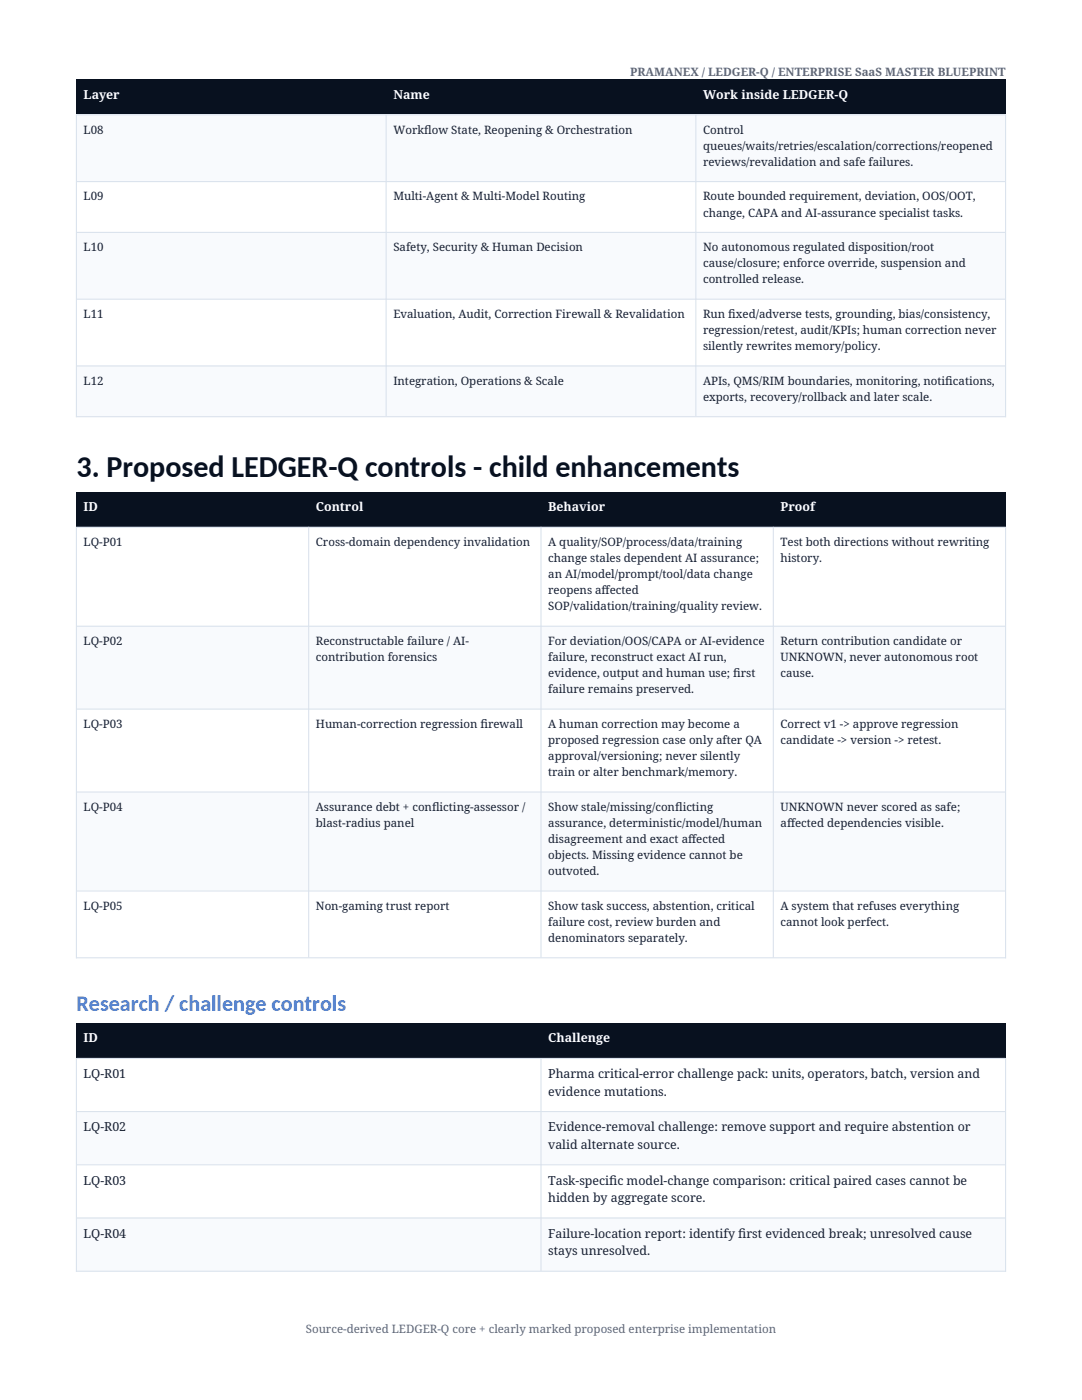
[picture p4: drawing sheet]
<svg xmlns="http://www.w3.org/2000/svg" width="216mm" height="279mm" viewBox="0 0 216 279" stroke-linecap="round" stroke-linejoin="round" font-family="sans-serif">
<defs><g id="words">
<text font-size="6" fill="#08111f" x="15.3" y="95.3">3. Proposed LEDGER-Q controls - child enhancements</text>
<text font-size="4.4" fill="#3b82f6" x="15.3" y="201.8">Research / challenge controls</text>
<g font-size="2.5" fill="#fff">
<text x="16.7" y="19.7">Layer</text>
<text x="78.5" y="19.7">Name</text>
<text x="140.3" y="19.7">Work inside LEDGER-Q</text>
<text x="16.7" y="102">ID</text>
<text x="63" y="102">Control</text>
<text x="109.4" y="102">Behavior</text>
<text x="155.8" y="102">Proof</text>
<text x="16.7" y="208">ID</text>
<text x="109.4" y="208">Challenge</text>
</g>
<g font-size="2.5" fill="#172033">
<text x="16.7" y="215.2">LQ-R01</text>
<text x="109.4" y="215.2">Pharma critical-error challenge pack: units, operators, batch, version and</text>
<text x="109.4" y="218.7">evidence mutations.</text>
<text x="16.7" y="225.8">LQ-R02</text>
<text x="109.4" y="225.8">Evidence-removal challenge: remove support and require abstention or</text>
<text x="109.4" y="229.3">valid alternate source.</text>
<text x="16.7" y="236.4">LQ-R03</text>
<text x="109.4" y="236.4">Task-specif</text>
<text x="109.4" y="239.9">hidden by aggregate score.</text>
<text x="121.6" y="236.4">ic model-change comparison: critical paired cases cannot be</text>
<text x="16.7" y="247.1">LQ-R04</text>
<text x="109.4" y="247.1">Failure-location report: identify f</text>
<text x="109.4" y="250.5">stays unresolved.</text>
<text x="147.3" y="247.1">irst evidenced break; unresolved cause</text>
</g>
<g font-size="2.3" fill="#5b667a">
<text x="125.7" y="15.2">PRAMANEX / LEDGER-Q / ENTERPRISE SaaS MASTER BLUEPRINT</text>
<text x="61" y="266">Source-derived LEDGER-Q core + clearly marked proposed enterprise implementation</text>
</g>
<g font-size="2.3" fill="#172033">
<text x="16.7" y="26.7">L08</text>
<text x="78.5" y="26.7">Workf</text>
<text x="84.6" y="26.7">low State, Reopening &amp; Orchestration</text>
<text x="140.3" y="26.7">Control</text>
<text x="140.3" y="29.9">queues/waits/retries/escalation/corrections/reopened</text>
<text x="140.3" y="33.1">reviews/revalidation and safe failures.</text>
<text x="16.7" y="40">L09</text>
<text x="78.5" y="40">Multi-Agent &amp; Multi-Model Routing</text>
<text x="140.3" y="40">Route bounded requirement, deviation, OOS/OOT,</text>
<text x="140.3" y="43.2">change, CAPA and AI-assurance specialist tasks.</text>
<text x="16.7" y="50.1">L10</text>
<text x="78.5" y="50.1">Safety, Security &amp; Human Decision</text>
<text x="140.3" y="50.1">No autonomous regulated disposition/root</text>
<text x="140.3" y="53.3">cause/closure; enforce override, suspension and</text>
<text x="140.3" y="56.6">controlled release.</text>
<text x="16.7" y="63.5">L11</text>
<text x="78.5" y="63.5">Evaluation, Audit, Correction Firewall &amp; Revalidation</text>
<text x="140.3" y="63.5">Run f</text>
<text x="145.3" y="63.5">ixed/adverse tests, grounding, bias/consistency,</text>
<text x="140.3" y="66.7">regression/retest, audit/KPIs; human correction never</text>
<text x="140.3" y="69.9">silently rewrites memory/policy.</text>
<text x="16.7" y="76.8">L12</text>
<text x="78.5" y="76.8">Integration, Operations &amp; Scale</text>
<text x="140.3" y="76.8">APIs, QMS/RIM boundaries, monitoring, notif</text>
<text x="188.6" y="76.8">ications,</text>
<text x="140.3" y="80">exports, recovery/rollback and later scale.</text>
<text x="16.7" y="109">LQ-P01</text>
<text x="63" y="109">Cross-domain dependency invalidation</text>
<text x="109.4" y="109">A quality/SOP/process/data/training</text>
<text x="109.4" y="112.2">change stales dependent AI assurance;</text>
<text x="155.8" y="109">Test both directions without rewriting</text>
<text x="155.8" y="112.2">history.</text>
<text x="109.4" y="115.4">an AI/model/prompt/tool/data change</text>
<text x="109.4" y="118.6">reopens af</text>
<text x="120" y="118.6">fected</text>
<text x="109.4" y="121.8">SOP/validation/training/quality review.</text>
<text x="16.7" y="128.7">LQ-P02</text>
<text x="63" y="128.7">Reconstructable failure / AI-</text>
<text x="63" y="132">contribution forensics</text>
<text x="109.4" y="128.7">For deviation/OOS/CAPA or AI-evidence</text>
<text x="109.4" y="132">failure, reconstruct exact AI run,</text>
<text x="155.8" y="128.7">Return contribution candidate or</text>
<text x="155.8" y="132">UNKNOWN, never autonomous root</text>
<text x="109.4" y="135.2">evidence, output and human use; f</text>
<text x="146.3" y="135.2">irst</text>
<text x="155.8" y="135.2">cause.</text>
<text x="109.4" y="138.4">failure remains preserved.</text>
<text x="16.7" y="145.3">LQ-P03</text>
<text x="63" y="145.3">Human-correction regression f</text>
<text x="95.9" y="145.3">irewall</text>
<text x="109.4" y="145.3">A human correction may become a</text>
<text x="109.4" y="148.5">proposed regression case only after QA</text>
<text x="155.8" y="145.3">Correct v1 -&gt; approve regression</text>
<text x="155.8" y="148.5">candidate -&gt; version -&gt; retest.</text>
<text x="109.4" y="151.7">approval/versioning; never silently</text>
<text x="109.4" y="154.9">train or alter benchmark/memory.</text>
<text x="16.7" y="161.8">LQ-P04</text>
<text x="63" y="161.8">Assurance debt + conf</text>
<text x="86.2" y="161.8">licting-assessor /</text>
<text x="109.4" y="161.8">Show stale/missing/conf</text>
<text x="134.7" y="161.8">licting</text>
<text x="155.8" y="161.8">UNKNOWN never scored as safe;</text>
<text x="63" y="165">blast-radius panel</text>
<text x="109.4" y="165">assurance, deterministic/model/human</text>
<text x="155.8" y="165">af</text>
<text x="157" y="165">fected dependencies visible.</text>
<text x="109.4" y="168.3">disagreement and exact af</text>
<text x="109.4" y="171.5">objects. Missing evidence cannot be</text>
<text x="137.3" y="168.3">fected</text>
<text x="109.4" y="174.7">outvoted.</text>
<text x="16.7" y="181.6">LQ-P05</text>
<text x="63" y="181.6">Non-gaming trust report</text>
<text x="109.4" y="181.6">Show task success, abstention, critical</text>
<text x="109.4" y="184.8">failure cost, review burden and</text>
<text x="155.8" y="181.6">A system that refuses everything</text>
<text x="155.8" y="184.8">cannot look perfect.</text>
<text x="109.4" y="188">denominators separately.</text>
</g>
</g></defs>
<g fill="#08111f">
<path d="M15.2 15.8h61.8v7h-61.8z" fill-rule="evenodd"/>
<path d="M77 15.8h61.8v7h-61.8z" fill-rule="evenodd"/>
<path d="M138.9 15.8h61.7v7h-61.7z" fill-rule="evenodd"/>
</g>
<g fill="#f8fafd">
<path d="M15.2 22.8h61.8v13.3h-61.8z" fill-rule="evenodd"/>
<path d="M77 22.8h61.8v13.3h-61.8z" fill-rule="evenodd"/>
<path d="M138.9 22.8h61.7v13.3h-61.7z" fill-rule="evenodd"/>
</g>
<g fill="#fff">
<path d="M15.2 36.2h61.8v10.1h-61.8z" fill-rule="evenodd"/>
<path d="M77 36.2h61.8v10.1h-61.8z" fill-rule="evenodd"/>
<path d="M138.9 36.2h61.7v10.1h-61.7z" fill-rule="evenodd"/>
</g>
<g fill="#f8fafd">
<path d="M15.2 46.3h61.8v13.3h-61.8z" fill-rule="evenodd"/>
<path d="M77 46.3h61.8v13.3h-61.8z" fill-rule="evenodd"/>
<path d="M138.9 46.3h61.7v13.3h-61.7z" fill-rule="evenodd"/>
</g>
<g fill="#fff">
<path d="M15.2 59.6h61.8v13.3h-61.8z" fill-rule="evenodd"/>
<path d="M77 59.6h61.8v13.3h-61.8z" fill-rule="evenodd"/>
<path d="M138.9 59.6h61.7v13.3h-61.7z" fill-rule="evenodd"/>
</g>
<g fill="#f8fafd">
<path d="M15.2 73h61.8v10.1h-61.8z" fill-rule="evenodd"/>
<path d="M77 73h61.8v10.1h-61.8z" fill-rule="evenodd"/>
<path d="M138.9 73h61.7v10.1h-61.7z" fill-rule="evenodd"/>
</g>
<g fill="#08111f">
<path d="M15.2 98.1h46.4v7h-46.4z" fill-rule="evenodd"/>
<path d="M61.6 98.1h46.3v7h-46.3z" fill-rule="evenodd"/>
<path d="M107.9 98.1h46.4v7h-46.4z" fill-rule="evenodd"/>
<path d="M154.3 98.1h46.3v7h-46.3z" fill-rule="evenodd"/>
</g>
<g fill="#fff">
<path d="M15.2 105.1h46.4v19.8h-46.4z" fill-rule="evenodd"/>
<path d="M61.6 105.1h46.3v19.8h-46.3z" fill-rule="evenodd"/>
<path d="M107.9 105.1h46.4v19.8h-46.4z" fill-rule="evenodd"/>
<path d="M154.3 105.1h46.3v19.8h-46.3z" fill-rule="evenodd"/>
</g>
<g fill="#f8fafd">
<path d="M15.2 124.9h46.4v16.5h-46.4z" fill-rule="evenodd"/>
<path d="M61.6 124.9h46.3v16.5h-46.3z" fill-rule="evenodd"/>
<path d="M107.9 124.9h46.4v16.5h-46.4z" fill-rule="evenodd"/>
<path d="M154.3 124.9h46.3v16.5h-46.3z" fill-rule="evenodd"/>
</g>
<g fill="#fff">
<path d="M15.2 141.4h46.4v16.6h-46.4z" fill-rule="evenodd"/>
<path d="M61.6 141.4h46.3v16.6h-46.3z" fill-rule="evenodd"/>
<path d="M107.9 141.4h46.4v16.6h-46.4z" fill-rule="evenodd"/>
<path d="M154.3 141.4h46.3v16.6h-46.3z" fill-rule="evenodd"/>
</g>
<g fill="#f8fafd">
<path d="M15.2 158h46.4v19.7h-46.4z" fill-rule="evenodd"/>
<path d="M61.6 158h46.3v19.7h-46.3z" fill-rule="evenodd"/>
<path d="M107.9 158h46.4v19.7h-46.4z" fill-rule="evenodd"/>
<path d="M154.3 158h46.3v19.7h-46.3z" fill-rule="evenodd"/>
</g>
<g fill="#fff">
<path d="M15.2 177.7h46.4v13.3h-46.4z" fill-rule="evenodd"/>
<path d="M61.6 177.7h46.3v13.3h-46.3z" fill-rule="evenodd"/>
<path d="M107.9 177.7h46.4v13.3h-46.4z" fill-rule="evenodd"/>
<path d="M154.3 177.7h46.3v13.3h-46.3z" fill-rule="evenodd"/>
</g>
<g fill="#08111f">
<path d="M15.2 204.2h92.7v6.9h-92.7z" fill-rule="evenodd"/>
<path d="M107.9 204.2h92.7v6.9h-92.7z" fill-rule="evenodd"/>
</g>
<g fill="#fff">
<path d="M15.2 211.1h92.7v10.6h-92.7z" fill-rule="evenodd"/>
<path d="M107.9 211.1h92.7v10.6h-92.7z" fill-rule="evenodd"/>
</g>
<g fill="#f8fafd">
<path d="M15.2 221.8h92.7v10.6h-92.7z" fill-rule="evenodd"/>
<path d="M107.9 221.8h92.7v10.6h-92.7z" fill-rule="evenodd"/>
</g>
<g fill="#fff">
<path d="M15.2 232.4h92.7v10.6h-92.7z" fill-rule="evenodd"/>
<path d="M107.9 232.4h92.7v10.6h-92.7z" fill-rule="evenodd"/>
</g>
<g fill="#f8fafd">
<path d="M15.2 243h92.7v10.6h-92.7z" fill-rule="evenodd"/>
<path d="M107.9 243h92.7v10.6h-92.7z" fill-rule="evenodd"/>
</g>
<g fill="#08111f">
<path d="M15.2 15.8h61.8v7h-61.8z" fill-rule="evenodd"/>
<path d="M77 15.8h61.8v7h-61.8z" fill-rule="evenodd"/>
<path d="M138.9 15.8h61.7v7h-61.7z" fill-rule="evenodd"/>
</g>
<g fill="#f8fafd">
<path d="M15.2 22.8h61.8v13.3h-61.8z" fill-rule="evenodd"/>
<path d="M77 22.8h61.8v13.3h-61.8z" fill-rule="evenodd"/>
<path d="M138.9 22.8h61.7v13.3h-61.7z" fill-rule="evenodd"/>
</g>
<g fill="#fff">
<path d="M15.2 36.2h61.8v10.1h-61.8z" fill-rule="evenodd"/>
<path d="M77 36.2h61.8v10.1h-61.8z" fill-rule="evenodd"/>
<path d="M138.9 36.2h61.7v10.1h-61.7z" fill-rule="evenodd"/>
</g>
<g fill="#f8fafd">
<path d="M15.2 46.3h61.8v13.3h-61.8z" fill-rule="evenodd"/>
<path d="M77 46.3h61.8v13.3h-61.8z" fill-rule="evenodd"/>
<path d="M138.9 46.3h61.7v13.3h-61.7z" fill-rule="evenodd"/>
</g>
<g fill="#fff">
<path d="M15.2 59.6h61.8v13.3h-61.8z" fill-rule="evenodd"/>
<path d="M77 59.6h61.8v13.3h-61.8z" fill-rule="evenodd"/>
<path d="M138.9 59.6h61.7v13.3h-61.7z" fill-rule="evenodd"/>
</g>
<g fill="#f8fafd">
<path d="M15.2 73h61.8v10.1h-61.8z" fill-rule="evenodd"/>
<path d="M77 73h61.8v10.1h-61.8z" fill-rule="evenodd"/>
<path d="M138.9 73h61.7v10.1h-61.7z" fill-rule="evenodd"/>
</g>
<g fill="#08111f">
<path d="M15.2 98.1h46.4v7h-46.4z" fill-rule="evenodd"/>
<path d="M61.6 98.1h46.3v7h-46.3z" fill-rule="evenodd"/>
<path d="M107.9 98.1h46.4v7h-46.4z" fill-rule="evenodd"/>
<path d="M154.3 98.1h46.3v7h-46.3z" fill-rule="evenodd"/>
</g>
<g fill="#fff">
<path d="M15.2 105.1h46.4v19.8h-46.4z" fill-rule="evenodd"/>
<path d="M61.6 105.1h46.3v19.8h-46.3z" fill-rule="evenodd"/>
<path d="M107.9 105.1h46.4v19.8h-46.4z" fill-rule="evenodd"/>
<path d="M154.3 105.1h46.3v19.8h-46.3z" fill-rule="evenodd"/>
</g>
<g fill="#f8fafd">
<path d="M15.2 124.9h46.4v16.5h-46.4z" fill-rule="evenodd"/>
<path d="M61.6 124.9h46.3v16.5h-46.3z" fill-rule="evenodd"/>
<path d="M107.9 124.9h46.4v16.5h-46.4z" fill-rule="evenodd"/>
<path d="M154.3 124.9h46.3v16.5h-46.3z" fill-rule="evenodd"/>
</g>
<g fill="#fff">
<path d="M15.2 141.4h46.4v16.6h-46.4z" fill-rule="evenodd"/>
<path d="M61.6 141.4h46.3v16.6h-46.3z" fill-rule="evenodd"/>
<path d="M107.9 141.4h46.4v16.6h-46.4z" fill-rule="evenodd"/>
<path d="M154.3 141.4h46.3v16.6h-46.3z" fill-rule="evenodd"/>
</g>
<g fill="#f8fafd">
<path d="M15.2 158h46.4v19.7h-46.4z" fill-rule="evenodd"/>
<path d="M61.6 158h46.3v19.7h-46.3z" fill-rule="evenodd"/>
<path d="M107.9 158h46.4v19.7h-46.4z" fill-rule="evenodd"/>
<path d="M154.3 158h46.3v19.7h-46.3z" fill-rule="evenodd"/>
</g>
<g fill="#fff">
<path d="M15.2 177.7h46.4v13.3h-46.4z" fill-rule="evenodd"/>
<path d="M61.6 177.7h46.3v13.3h-46.3z" fill-rule="evenodd"/>
<path d="M107.9 177.7h46.4v13.3h-46.4z" fill-rule="evenodd"/>
<path d="M154.3 177.7h46.3v13.3h-46.3z" fill-rule="evenodd"/>
</g>
<g fill="#08111f">
<path d="M15.2 204.2h92.7v6.9h-92.7z" fill-rule="evenodd"/>
<path d="M107.9 204.2h92.7v6.9h-92.7z" fill-rule="evenodd"/>
</g>
<g fill="#fff">
<path d="M15.2 211.1h92.7v10.6h-92.7z" fill-rule="evenodd"/>
<path d="M107.9 211.1h92.7v10.6h-92.7z" fill-rule="evenodd"/>
</g>
<g fill="#f8fafd">
<path d="M15.2 221.8h92.7v10.6h-92.7z" fill-rule="evenodd"/>
<path d="M107.9 221.8h92.7v10.6h-92.7z" fill-rule="evenodd"/>
</g>
<g fill="#fff">
<path d="M15.2 232.4h92.7v10.6h-92.7z" fill-rule="evenodd"/>
<path d="M107.9 232.4h92.7v10.6h-92.7z" fill-rule="evenodd"/>
</g>
<g fill="#f8fafd">
<path d="M15.2 243h92.7v10.6h-92.7z" fill-rule="evenodd"/>
<path d="M107.9 243h92.7v10.6h-92.7z" fill-rule="evenodd"/>
</g>
<g fill="none" stroke="#d7e0eb" stroke-width=".2">
<path d="M15.2 22.8v60.5M15.3 22.9h185.3M15.3 36.2h185.3M77 22.8v60.3M138.9 22.8v60.3M200.7 22.8v60.5M15.3 46.4h185.3M15.3 59.7h185.3M15.3 73h185.3M15.2 83.2h185.5M15.2 105.1v86.1M15.3 105.2h185.3"/>
<path d="M61.6 105.1v86M107.9 105.1v86M154.3 105.1v86M200.7 105.1v86.1M15.3 125h185.3M15.3 141.5h185.3M15.3 158.1h185.3M15.3 177.8h185.3M15.2 191.2h185.5M15.2 211.1v42.7M15.3 211.2h185.3M107.9 211.1v42.5"/>
<path d="M200.7 211.1v42.7M15.3 221.8h185.3M15.3 232.5h185.3M15.2 253.7h185.5M15.3 243.1h185.3"/>
</g>
<use href="#words"/>
</svg>
